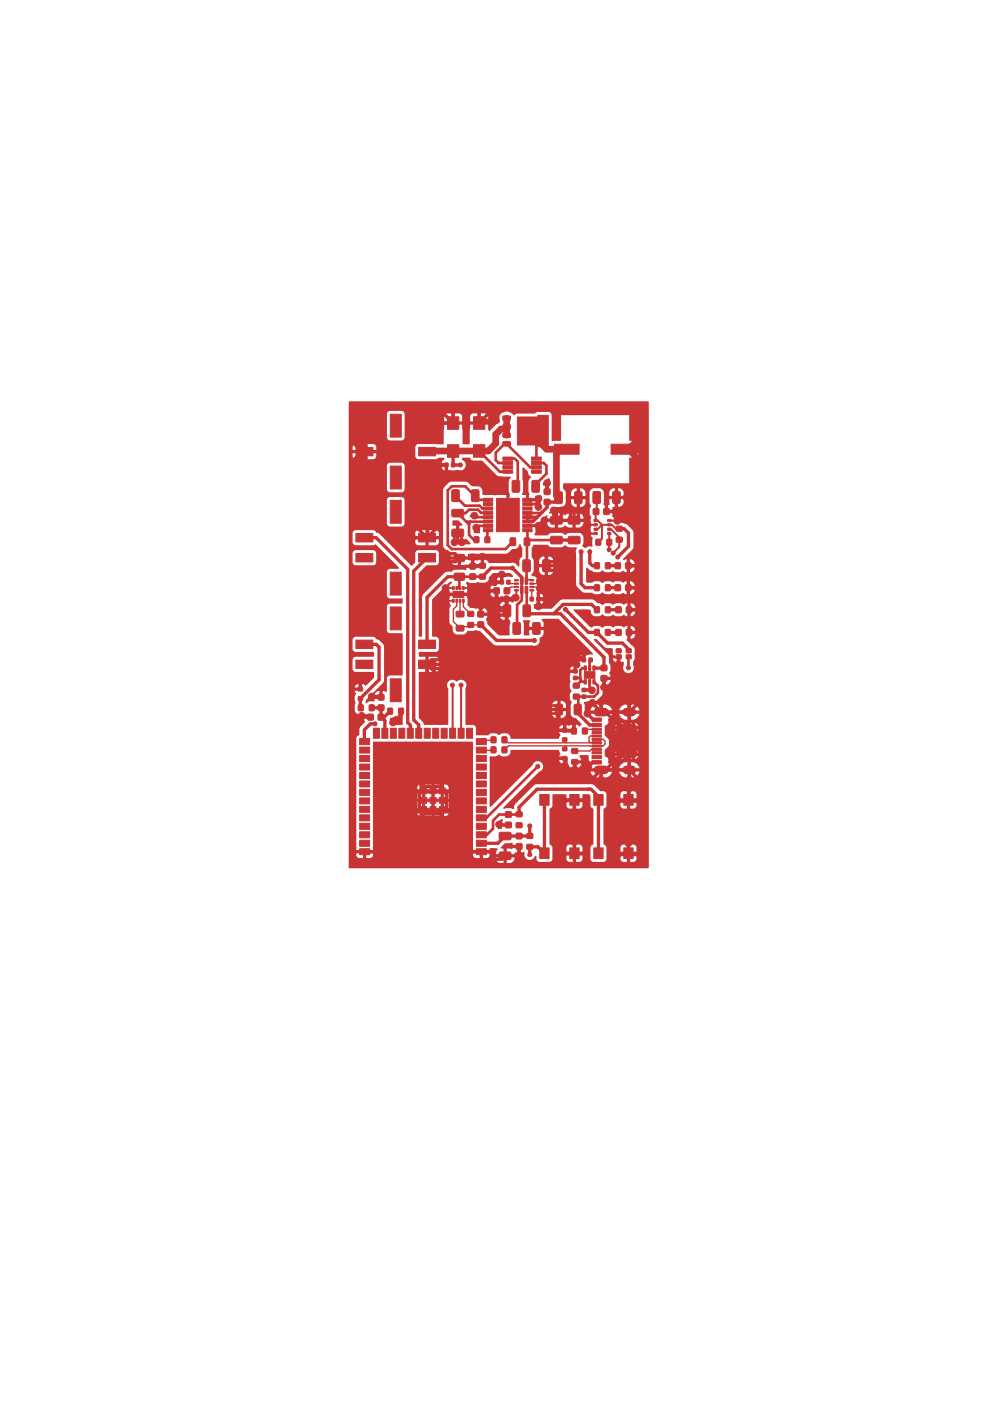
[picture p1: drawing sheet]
<svg xmlns="http://www.w3.org/2000/svg" width="148mm" height="210mm" viewBox="0 0 148 210" stroke-linecap="round" stroke-linejoin="round" font-family="sans-serif">
<g fill="#c83434" stroke="#c83434" stroke-width=".15">
<path d="M72.5 74.7h1.4v.5h-1.4z"/>
<path d="M72.5 75.4h1.4v.4h-1.4z"/>
<path d="M72.5 76h1.4v.5h-1.4z"/>
<path d="M72.5 76.7h1.4v.4h-1.4z"/>
<path d="M72.5 77.3h1.4v.5h-1.4z"/>
<path d="M72.5 78h1.4v.4h-1.4z"/>
<path d="M72.5 78.6h1.4v.5h-1.4z"/>
<path d="M72.5 79.3h1.4v.4h-1.4z"/>
<path d="M78.4 79.3h1.4v.4h-1.4z"/>
<path d="M78.4 78.6h1.4v.5h-1.4z"/>
<path d="M78.4 78h1.4v.4h-1.4z"/>
<path d="M78.4 77.3h1.4v.5h-1.4z"/>
<path d="M78.4 76.7h1.4v.4h-1.4z"/>
<path d="M78.4 76h1.4v.5h-1.4z"/>
<path d="M78.4 75.4h1.4v.4h-1.4z"/>
<path d="M78.4 74.7h1.4v.5h-1.4z"/>
<path d="M74.5 74.7h3.4v5h-3.4z"/>
<path d="M67.8 73.5l.8-.1 .3 .2v1.4l-.2 .2h-.7l-.3-.2z"/>
<path d="M70.8 73.5l.8-.1 .2 .2v1.4l-.1 .2h-.8l-.2-.2z"/>
<path d="M64.5 119.5h.9v.9h-.9z"/>
<path d="M71.4 127.2h1.5v.9h-1.5z"/>
<path d="M71.4 126h1.5v.9h-1.5z"/>
<path d="M71.4 124.7h1.5v.9h-1.5z"/>
<path d="M71.4 123.4h1.5v.9h-1.5z"/>
<path d="M71.4 122.1h1.5v.9h-1.5z"/>
<path d="M71.4 120.9h1.5v.9h-1.5z"/>
<path d="M71.4 119.6h1.5v.9h-1.5z"/>
<path d="M71.4 118.3h1.5v.9h-1.5z"/>
<path d="M71.4 117.1h1.5v.9h-1.5z"/>
<path d="M71.4 115.8h1.5v.9h-1.5z"/>
<path d="M71.4 114.5h1.5v.9h-1.5z"/>
<path d="M71.4 113.3h1.5v.9h-1.5z"/>
<path d="M71.4 112h1.5v.9h-1.5z"/>
<path d="M71.4 110.7h1.5v.9h-1.5z"/>
<path d="M70 109.2h.9v1.5h-.9z"/>
<path d="M68.7 109.2h.9v1.5h-.9z"/>
<path d="M67.4 109.2h.9v1.5h-.9z"/>
<path d="M66.2 109.2h.9v1.5h-.9z"/>
<path d="M64.9 109.2h.9v1.5h-.9z"/>
<path d="M63.6 109.2h.9v1.5h-.9z"/>
<path d="M62.3 109.2h.9v1.5h-.9z"/>
<path d="M61.1 109.2h.9v1.5h-.9z"/>
<path d="M59.8 109.2h.9v1.5h-.9z"/>
<path d="M58.5 109.2h.9v1.5h-.9z"/>
<path d="M65.9 119.5h.9v.9h-.9z"/>
<path d="M63.1 119.5h.9v.9h-.9z"/>
<path d="M65.9 118.1h.9v.9h-.9z"/>
<path d="M64.5 118.1h.9v.9h-.9z"/>
<path d="M63.1 118.1h.9v.9h-.9z"/>
<path d="M65.9 120.9h.9v.9h-.9z"/>
<path d="M64.5 120.9h.9v.9h-.9z"/>
<path d="M63.1 120.9h.9v.9h-.9z"/>
<path d="M57.3 109.2h.9v1.5h-.9z"/>
<path d="M56 109.2h.9v1.5h-.9z"/>
<path d="M53.9 110.7h1.5v.9h-1.5z"/>
<path d="M53.9 112h1.5v.9h-1.5z"/>
<path d="M53.9 113.3h1.5v.9h-1.5z"/>
<path d="M53.9 114.5h1.5v.9h-1.5z"/>
<path d="M53.9 115.8h1.5v.9h-1.5z"/>
<path d="M53.9 117.1h1.5v.9h-1.5z"/>
<path d="M53.9 118.3h1.5v.9h-1.5z"/>
<path d="M53.9 119.6h1.5v.9h-1.5z"/>
<path d="M53.9 120.9h1.5v.9h-1.5z"/>
<path d="M53.9 122.1h1.5v.9h-1.5z"/>
<path d="M53.9 123.4h1.5v.9h-1.5z"/>
<path d="M53.9 124.7h1.5v.9h-1.5z"/>
<path d="M53.9 126h1.5v.9h-1.5z"/>
<path d="M53.9 127.2h1.5v.9h-1.5z"/>
<path d="M84.4 112h.6v.5h-.6z"/>
<path d="M84.4 113.4h.6v.5h-.6z"/>
<path d="M86.2 105.6h.7l.3 .1v1.2l-.2 .2-.7 .1-.2-.2z"/>
<path d="M83.4 105.6h.7l.3 .1v1.2l-.2 .2-.7 .1-.2-.2z"/>
<path d="M84.4 110.6h.6v.5h-.6z"/>
<path d="M84.4 109.2h.6v.5h-.6z"/>
<path d="M87.4 109.2h.6v.8h-.6z"/>
<path d="M85.7 109.2h.7v.8h-.7z"/>
<path d="M92.6 108.7l.4-.1h2l.4 .2 .1 4.3-.3 .4-2.2 .1-.5-.3v-4.2z"/>
<path d="M88.8 114h1.4v.5h-1.4z"/>
<path d="M88.8 113.2h1.4v.5h-1.4z"/>
<path d="M88.8 112.7h1.4v.3h-1.4z"/>
<path d="M88.8 111.7h1.4v.3h-1.4z"/>
<path d="M88.8 110.2h1.4v.3h-1.4z"/>
<path d="M88.8 109.2h1.4v.3h-1.4z"/>
<path d="M88.8 107.6h1.4v.5h-1.4z"/>
<path d="M88.8 108.4h1.4v.5h-1.4z"/>
<path d="M88.8 109.7h1.4v.3h-1.4z"/>
<path d="M88.8 110.7h1.4v.3h-1.4z"/>
<path d="M88.8 111.2h1.4v.3h-1.4z"/>
<path d="M88.8 112.2h1.4v.3h-1.4z"/>
<path d="M85.8 112.2h.8v.7h-.8z"/>
<path d="M85.8 113.9h.8v.7h-.8z"/>
<path d="M75.3 112h.7v.8h-.7z"/>
<path d="M73.7 112h.6v.8h-.6z"/>
<path d="M75.3 110.5h.7v.8h-.7z"/>
<path d="M73.7 110.5h.6v.8h-.6z"/>
<path d="M75.4 62.4h1l.1 .1v.4l-.1 .1h-.9l-.1-.1z"/>
<path d="M75.4 63.7l1-.1 .1 .2v.4l-.1 .1h-.9l-.1-.2z"/>
<path d="M75.4 64.9h1l.1 .2v.4l-.1 .1h-.9l-.1-.2z"/>
<path d="M75.4 66.2h1l.1 .1v.5l-.1 .1h-.9l-.1-.2z"/>
<path d="M77.6 62.5h3.1v-.2h1.5v4.7h-1.5v-.3h-3.1z"/>
<path d="M79.7 68.5h1.4l.1 .5h-1.5z"/>
<path d="M79.7 69.2h1.4l.1 .4h-1.5z"/>
<path d="M79.7 69.8h1.4l.1 .5h-1.5z"/>
<path d="M79.7 70.5h1.4l.1 .4h-1.5z"/>
<path d="M75.4 70.5h1.4l.1 .4h-1.5z"/>
<path d="M75.4 69.8h1.4l.1 .5h-1.5z"/>
<path d="M75.4 69.2h1.4l.1 .4h-1.5z"/>
<path d="M75.4 68.5h1.4l.1 .5h-1.5z"/>
<path d="M91.6 66.6h3.7v1.5h-3.7z"/>
<path d="M83.1 66.6h3.7v1.5h-3.7z"/>
<path d="M68.2 83.2l1.3-.1 .2 .3v.6l-.3 .2h-1.2l-.1-.2z"/>
<path d="M68.2 86l1.3-.1 .2 .3v.6l-.3 .2h-1.2l-.1-.2z"/>
<path d="M77.2 88.4h.5v.2h-.5z"/>
<path d="M77.2 87.9h.5v.2h-.5z"/>
<path d="M77.2 87.4h.5v.2h-.5z"/>
<path d="M77.2 86.9h.5v.2h-.5z"/>
<path d="M78.1 86.6h.3v1l-.4-.1z"/>
<path d="M78.8 86.6h.3v1l-.4-.1z"/>
<path d="M79.5 86.9h.5v.2h-.5z"/>
<path d="M79.5 87.4h.5v.2h-.5z"/>
<path d="M79.5 87.9h.5v.2h-.5z"/>
<path d="M79.5 88.4h.5v.2h-.5z"/>
<path d="M78.8 87.9h.3v1h-.4z"/>
<path d="M78.1 87.9h.3v1h-.4z"/>
<path d="M87.6 100.7h1.6v1h-1.6z"/>
<path d="M88.9 101.9h.3v.6h-.3z"/>
<path d="M88.3 101.9h.3v.6h-.3z"/>
<path d="M87.6 101.9h.3v.6h-.3z"/>
<path d="M87.6 99.8h.3v.7h-.3z"/>
<path d="M88.3 99.8h.3v.7h-.3z"/>
<path d="M88.9 99.8h.3v.7h-.3z"/>
<path d="M58.5 69.9h1.7v3.4h-1.7z"/>
<path d="M58.5 62.1h1.7v3.4h-1.7z"/>
<path d="M53.4 67.1h2.5v1.2h-2.5z"/>
<path d="M62.8 67.1h2.5v1.2h-2.5z"/>
<path d="M58.5 101.8h1.7v3.4h-1.7z"/>
<path d="M58.5 91h1.7v3.4h-1.7z"/>
<path d="M53.4 99h2.5v1.2h-2.5z"/>
<path d="M53.4 96h2.5v1.2h-2.5z"/>
<path d="M62.8 99h2.5v1.2h-2.5z"/>
<path d="M62.8 96h2.5v1.2h-2.5z"/>
<path d="M58.5 85.8h1.7v3.4h-1.7z"/>
<path d="M58.5 75h1.7v3.4h-1.7z"/>
<path d="M53.4 83h2.5v1.2h-2.5z"/>
<path d="M53.4 80h2.5v1.2h-2.5z"/>
<path d="M62.8 83h2.5v1.2h-2.5z"/>
<path d="M62.8 80h2.5v1.2h-2.5z"/>
<path d="M67.1 62.5h1.7v1.9h-1.7z"/>
<path d="M67.1 66.7h1.7v1.8h-1.7z"/>
<path d="M71 66.7h1.7v1.8h-1.7z"/>
<path d="M71 62.5h1.7v1.8h-1.7z"/>
<path d="M89 127.1h1.4v1.6h-1.4z"/>
<path d="M93.5 127.1h1.4v1.6h-1.4z"/>
<path d="M93.5 119.1h1.4v1.6h-1.4z"/>
<path d="M89 119.1h1.4v1.6h-1.4z"/>
<path d="M69.4 87.9h.2v.5h-.2z"/>
<path d="M68.9 87.9h.2v.5h-.2z"/>
<path d="M68.4 87.9h.2v.5h-.2z"/>
<path d="M67.9 87.9h.2v.5h-.2z"/>
<path d="M67.9 89.8h.2v.5h-.2z"/>
<path d="M68.4 89.8h.2v.5h-.2z"/>
<path d="M68.9 89.8h.2v.5h-.2z"/>
<path d="M69.4 89.8h.2v.5h-.2z"/>
<path d="M67.9 88.7h1.6v.9h-1.6z"/>
<path d="M91.1 77.9h.5v.3h-.4z"/>
<path d="M91.1 78.5h.5v.3h-.4z"/>
<path d="M91.1 79.2h.5v.3h-.4z"/>
<path d="M91.1 79.8h.5v.3h-.4z"/>
<path d="M89.1 79.8h.4l.1 .3h-.5z"/>
<path d="M89.1 79.2h.4l.1 .3h-.5z"/>
<path d="M89.1 78.5h.4l.1 .3h-.5z"/>
<path d="M89.1 77.9h.4l.1 .3h-.5z"/>
<path d="M89.2 91h.7v.8h-.7z"/>
<path d="M90.8 91h.7v.8h-.7z"/>
<path d="M89.2 94.4h.7v.8h-.7z"/>
<path d="M90.8 94.4h.7v.8h-.7z"/>
<path d="M89.4 80.9h.7v.8h-.7z"/>
<path d="M91 80.9h.7v.8h-.7z"/>
<path d="M92.4 78.9h.9v.7h-.9z"/>
<path d="M92.4 80.6h.9v.6h-.9z"/>
<path d="M89.2 84.4h.7v.8h-.7z"/>
<path d="M90.8 84.4h.7v.8h-.7z"/>
<path d="M58.2 106.2h.6v.8h-.6z"/>
<path d="M59.8 106.2h.7v.8h-.7z"/>
<path d="M53.8 105.7h.6v.8h-.6z"/>
<path d="M55.4 105.7h.7v.8h-.7z"/>
<path d="M79 125h.9v.6h-.9z"/>
<path d="M79 126.6h.9v.7h-.9z"/>
<path d="M77.4 123.4h.9v.6h-.9z"/>
<path d="M77.4 121.7h.9v.7h-.9z"/>
<path d="M76 87h.5v.5h-.5z"/>
<path d="M75 87h.5v.5h-.5z"/>
<path d="M88.3 98.7h.5v.5h-.5z"/>
<path d="M87.3 98.7h.5v.5h-.5z"/>
<path d="M86 104.1h.8v.7h-.8z"/>
<path d="M86 102.4h.8v.7h-.8z"/>
<path d="M72.7 80.5h.7v.8h-.7z"/>
<path d="M71.1 80.5h.7v.8h-.7z"/>
<path d="M70.2 93.3h.8v.7h-.8z"/>
<path d="M70.2 91.7h.8v.7h-.8z"/>
<path d="M71.9 86.1h.9v.7h-.9z"/>
<path d="M71.9 84.5h.9v.6h-.9z"/>
<path d="M89.2 87.7h.7v.8h-.7z"/>
<path d="M90.8 87.7h.7v.8h-.7z"/>
<path d="M76.5 80.7l.6-.1 .2 .1v.9l-.1 .2h-.5l-.2-.1z"/>
<path d="M78.6 80.7l.6-.1 .2 .1 .1 .9-.2 .2h-.5l-.2-.1z"/>
<path d="M68.5 91.7l1-.1 .1 .2v.6l-.2 .1h-.9l-.1-.2z"/>
<path d="M68.5 93.8l1-.1 .1 .3v.5l-.2 .1h-.9l-.1-.2z"/>
<path d="M92.4 97.3h.7v.5h-.7z"/>
<path d="M93.9 97.3h.7v.5h-.7z"/>
<path d="M92.4 98.2h.7v.5h-.7z"/>
<path d="M93.9 98.2h.7v.5h-.7z"/>
<path d="M93.9 91h.8v.8h-.8z"/>
<path d="M92.4 91h.7v.8h-.7z"/>
<path d="M93.9 94.4h.8v.8h-.8z"/>
<path d="M92.4 94.4h.7v.8h-.7z"/>
<path d="M93.8 87.7h.8v.8h-.8z"/>
<path d="M92.3 87.7h.7v.8h-.7z"/>
<path d="M93.8 84.4h.8v.8h-.8z"/>
<path d="M92.3 84.4h.7v.8h-.7z"/>
<path d="M53.7 103h.6v.6h-.6z"/>
<path d="M53.7 104.4h.6v.6h-.6z"/>
<path d="M78.5 90.7h.8l.2 .1 .1 1.4-.2 .2-.7 .1-.3-.2z"/>
<path d="M75.5 90.7h.9l.2 .1v1.4l-.1 .2-.8 .1-.2-.2z"/>
<path d="M78.5 84l.8-.1 .2 .2v1.4l-.1 .2h-.8l-.2-.2z"/>
<path d="M81.4 84l.8-.1 .3 .2v1.4l-.2 .2h-.7l-.2-.2z"/>
<path d="M89 73.7h.8l.2 .1 .1 1.4-.2 .3h-.7l-.3-.2z"/>
<path d="M91.9 73.7h.9l.2 .1v1.4l-.1 .3h-.8l-.2-.2z"/>
<path d="M89 76.3h.8v.8h-.8z"/>
<path d="M90.6 76.3h.7v.8h-.7z"/>
<path d="M56.7 105.7h.8v.8h-.8z"/>
<path d="M56.7 104.1h.8v.8h-.8z"/>
<path d="M56.7 107.1h.8v.8h-.8z"/>
<path d="M55.2 107.1h.7v.8h-.7z"/>
<path d="M75.8 121.7h.8v.8h-.8z"/>
<path d="M75.8 123.3h.8v.7h-.8z"/>
<path d="M77.4 124.9h.8v.8h-.8z"/>
<path d="M77.4 126.5h.8v.8h-.8z"/>
<path d="M74.9 124.8h1.6l.1 .2v.7l-.2 .2h-1.4l-.2-.3z"/>
<path d="M74.9 127.8l1.6-.1 .1 .3v.7l-.2 .2-1.4-.1-.2-.2z"/>
<path d="M77 93.4l.8-.1 .2 .2 .1 1.4-.2 .2h-.7l-.3-.2z"/>
<path d="M79.9 93.4l.9-.1 .2 .2v1.4l-.1 .2h-.8l-.2-.2z"/>
<path d="M75.6 88.2h.8v.8h-.8z"/>
<path d="M74.1 88.2h.7v.8h-.7z"/>
<path d="M79.5 89.5h.5v.6h-.5z"/>
<path d="M80.5 89.5h.5v.6h-.5z"/>
<path d="M86 101.4h.5v.5h-.5z"/>
<path d="M86 100.4h.5v.5h-.5z"/>
<path d="M90.2 99.7h.8v.8h-.8z"/>
<path d="M90.2 101.3h.8v.8h-.8z"/>
<path d="M87.3 104.2h.5v.5h-.5z"/>
<path d="M87.3 103.2h.5v.5h-.5z"/>
<path d="M85.3 80.5l1.5-.1 .2 .2v.8l-.3 .1h-1.4l-.1-.2z"/>
<path d="M85.3 77.5l1.5-.1 .2 .3v.7l-.3 .2h-1.4l-.1-.3z"/>
<path d="M82.6 80.5l1.6-.1 .1 .2v.8l-.2 .1h-1.4l-.2-.2z"/>
<path d="M82.6 77.5l1.6-.1 .1 .3v.7l-.2 .2h-1.4l-.2-.3z"/>
<path d="M67.8 76.4h1.6l.1 .2v.7l-.2 .2h-1.4l-.2-.3z"/>
<path d="M67.8 79.4l1.6-.1 .1 .3v.7l-.2 .2-1.4-.1-.2-.2z"/>
<path d="M81.6 74.9h.8v.7h-.8z"/>
<path d="M81.6 73.3h.8v.8h-.8z"/>
<path d="M83.3 73.8l.8-.1 .2 .2v1.4l-.1 .2h-.8l-.2-.2z"/>
<path d="M86.2 73.8l.8-.1 .3 .2v1.4l-.2 .2h-.7l-.2-.2z"/>
<path d="M79.8 72.1l.8-.1 .3 .2v1.4l-.2 .2h-.7l-.2-.2z"/>
<path d="M76.9 72.1l.8-.1 .2 .2v1.4l-.1 .2h-.8l-.2-.2z"/>
<path d="M71.7 93.2h.8v.8h-.8z"/>
<path d="M71.7 91.7h.8v.8h-.8z"/>
<path d="M67.7 69.4h.5v.6h-.5z"/>
<path d="M66.7 69.4h.5v.6h-.5z"/>
<path d="M70.5 86.1h.8v.7h-.8z"/>
<path d="M70.5 84.5h.8v.8h-.8z"/>
<path d="M80.9 127.1h1.4v1.6h-1.4z"/>
<path d="M85.4 127.1h1.4v1.6h-1.4z"/>
<path d="M85.4 119.1h1.4v1.6h-1.4z"/>
<path d="M80.9 119.1h1.4v1.6h-1.4z"/>
<circle cx="77.2" cy="77.8" r=".25"/>
<circle cx="77.2" cy="76.6" r=".25"/>
<circle cx="75" cy="77.8" r=".25"/>
<circle cx="75" cy="76.6" r=".25"/>
<circle cx="76.1" cy="77.8" r=".25"/>
<circle cx="76.1" cy="76.6" r=".25"/>
<circle cx="77.2" cy="79" r=".25"/>
<circle cx="76.1" cy="79" r=".25"/>
<circle cx="75" cy="79" r=".25"/>
<circle cx="77.2" cy="75.4" r=".25"/>
<circle cx="75" cy="75.4" r=".25"/>
<circle cx="76.1" cy="75.4" r=".25"/>
<circle cx="64.9" cy="120.7" r=".2"/>
<circle cx="66.3" cy="120.7" r=".2"/>
<circle cx="63.5" cy="120.7" r=".2"/>
<circle cx="66.3" cy="119.3" r=".2"/>
<circle cx="64.9" cy="119.3" r=".2"/>
<circle cx="63.5" cy="119.3" r=".2"/>
<circle cx="65.6" cy="121.4" r=".2"/>
<circle cx="64.2" cy="121.4" r=".2"/>
<circle cx="65.6" cy="120" r=".2"/>
<circle cx="64.2" cy="120" r=".2"/>
<circle cx="65.6" cy="118.6" r=".2"/>
<circle cx="64.2" cy="118.6" r=".2"/>
<circle cx="95" cy="109.1" r=".25"/>
<circle cx="93" cy="109.1" r=".25"/>
<circle cx="95" cy="113.1" r=".25"/>
<circle cx="93" cy="113.1" r=".25"/>
<circle cx="78.2" cy="87.3" r=".15"/>
<circle cx="78.9" cy="87.3" r=".15"/>
<circle cx="78.9" cy="88.1" r=".15"/>
<circle cx="78.2" cy="88.1" r=".15"/>
<circle cx="69.2" cy="89.1" r=".3"/>
<circle cx="68.2" cy="89.1" r=".3"/>
<circle cx="65.3" cy="62.2" r=".5"/>
<circle cx="74.3" cy="61.8" r=".5"/>
<circle cx="94.2" cy="100.1" r=".3"/>
<circle cx="80.6" cy="114.9" r=".3"/>
<circle cx="60.1" cy="112.5" r=".5"/>
<circle cx="66.1" cy="112.5" r=".5"/>
<circle cx="63.1" cy="112.5" r=".5"/>
<circle cx="57.1" cy="112.5" r=".5"/>
<circle cx="69.1" cy="112.5" r=".5"/>
<circle cx="60.1" cy="115.7" r=".5"/>
<circle cx="66.1" cy="115.7" r=".5"/>
<circle cx="63.1" cy="115.7" r=".5"/>
<circle cx="57.1" cy="115.7" r=".5"/>
<circle cx="69.1" cy="115.7" r=".5"/>
<circle cx="60.1" cy="118.7" r=".5"/>
<circle cx="69.1" cy="118.7" r=".5"/>
<circle cx="60.1" cy="121.7" r=".5"/>
<circle cx="69.1" cy="121.7" r=".5"/>
<circle cx="60.1" cy="124.7" r=".5"/>
<circle cx="66.1" cy="124.7" r=".5"/>
<circle cx="63.1" cy="124.7" r=".5"/>
<circle cx="69.1" cy="124.7" r=".5"/>
<circle cx="66.1" cy="127.7" r=".5"/>
<circle cx="60.1" cy="127.7" r=".5"/>
<circle cx="63.1" cy="127.7" r=".5"/>
<circle cx="69.1" cy="127.7" r=".5"/>
<circle cx="57.1" cy="127.7" r=".5"/>
<circle cx="80.1" cy="96" r=".3"/>
<circle cx="84.8" cy="91.4" r=".3"/>
<circle cx="92.6" cy="83.5" r=".3"/>
<circle cx="69.1" cy="102.7" r=".3"/>
<circle cx="92" cy="82.9" r=".3"/>
<circle cx="67.8" cy="102.7" r=".3"/>
<circle cx="91.3" cy="82.4" r=".3"/>
<circle cx="87.1" cy="82.7" r=".3"/>
<circle cx="76.9" cy="85.1" r=".3"/>
<circle cx="92.7" cy="99.6" r=".5"/>
<circle cx="95.8" cy="94.8" r=".5"/>
<circle cx="95.8" cy="91.4" r=".5"/>
<circle cx="95.7" cy="88.1" r=".5"/>
<circle cx="95.7" cy="84.8" r=".5"/>
<circle cx="88.4" cy="82.7" r=".3"/>
<circle cx="69" cy="69.7" r=".3"/>
<circle cx="58.9" cy="108.3" r=".5"/>
<circle cx="54.2" cy="107.3" r=".5"/>
<circle cx="55.7" cy="104.4" r=".5"/>
<circle cx="54" cy="102.1" r=".5"/>
<circle cx="66.8" cy="89.3" r=".5"/>
<circle cx="70.6" cy="89.4" r=".5"/>
<circle cx="61.8" cy="80.6" r=".5"/>
<circle cx="62.6" cy="78.9" r=".5"/>
<circle cx="65.5" cy="78.8" r=".5"/>
<circle cx="64.1" cy="78.8" r=".5"/>
<circle cx="66.6" cy="98.9" r=".5"/>
<circle cx="66.6" cy="100.2" r=".5"/>
<circle cx="65.9" cy="101.5" r=".5"/>
<circle cx="64.6" cy="101.5" r=".5"/>
<circle cx="66.9" cy="84.2" r=".5"/>
<circle cx="66.9" cy="83" r=".5"/>
<circle cx="79.4" cy="123.8" r=".3"/>
<circle cx="74.8" cy="123.6" r=".5"/>
<circle cx="79.4" cy="128.1" r=".3"/>
<circle cx="94.3" cy="118.2" r=".5"/>
<circle cx="92.5" cy="120.1" r=".5"/>
<circle cx="96" cy="120" r=".5"/>
<circle cx="94.2" cy="126.4" r=".5"/>
<circle cx="96" cy="128.1" r=".5"/>
<circle cx="92.6" cy="128.1" r=".5"/>
<circle cx="86.1" cy="121.8" r=".5"/>
<circle cx="87.9" cy="120" r=".5"/>
<circle cx="84.5" cy="120" r=".5"/>
<circle cx="84.4" cy="128" r=".5"/>
<circle cx="86.1" cy="126.2" r=".5"/>
<circle cx="87.9" cy="128" r=".5"/>
<circle cx="94" cy="74.6" r=".5"/>
<circle cx="92.3" cy="76.7" r=".5"/>
<circle cx="65.8" cy="69.7" r=".5"/>
<circle cx="88.1" cy="80" r=".5"/>
<circle cx="88.1" cy="78.7" r=".5"/>
<circle cx="92.6" cy="78.1" r=".5"/>
<circle cx="77.8" cy="128.2" r=".5"/>
<circle cx="73.8" cy="128.8" r=".5"/>
<circle cx="73.8" cy="127.7" r=".5"/>
<circle cx="72.1" cy="90.9" r=".5"/>
<circle cx="66.8" cy="90.5" r=".5"/>
<circle cx="72.3" cy="83.4" r=".5"/>
<circle cx="70.9" cy="83.5" r=".5"/>
<circle cx="66.8" cy="88.2" r=".5"/>
<circle cx="70.6" cy="88.2" r=".5"/>
<circle cx="75.9" cy="93.4" r=".5"/>
<circle cx="74.5" cy="92.2" r=".5"/>
<circle cx="74.5" cy="91.1" r=".5"/>
<circle cx="75.9" cy="89.8" r=".5"/>
<circle cx="75.2" cy="86.1" r=".5"/>
<circle cx="74.1" cy="87.3" r=".5"/>
<circle cx="73.1" cy="88.6" r=".5"/>
<circle cx="74.4" cy="89.9" r=".5"/>
<circle cx="77.3" cy="89.6" r=".5"/>
<circle cx="81.9" cy="83" r=".5"/>
<circle cx="83.4" cy="84.2" r=".5"/>
<circle cx="83.4" cy="85.5" r=".5"/>
<circle cx="80.7" cy="90.9" r=".5"/>
<circle cx="81.8" cy="89.8" r=".5"/>
<circle cx="80.9" cy="88.2" r=".5"/>
<circle cx="80.9" cy="87.1" r=".5"/>
<circle cx="90.6" cy="103" r=".5"/>
<circle cx="95.5" cy="105.3" r=".5"/>
<circle cx="88.8" cy="105.4" r=".5"/>
<circle cx="82.2" cy="105.8" r=".5"/>
<circle cx="82.2" cy="107" r=".5"/>
<circle cx="83.5" cy="108.3" r=".5"/>
<circle cx="86.6" cy="98.5" r=".5"/>
<circle cx="86.5" cy="99.6" r=".5"/>
<circle cx="87.6" cy="97.8" r=".5"/>
<circle cx="88.8" cy="103.5" r=".5"/>
<circle cx="82" cy="72.4" r=".5"/>
<circle cx="86.7" cy="76.5" r=".5"/>
<circle cx="85.5" cy="76.5" r=".5"/>
<circle cx="84.2" cy="76.5" r=".5"/>
<circle cx="81.6" cy="78" r=".5"/>
<circle cx="83" cy="76.5" r=".5"/>
<circle cx="80.7" cy="78.8" r=".5"/>
<circle cx="80.7" cy="74.8" r=".5"/>
<circle cx="80.7" cy="76" r=".5"/>
<circle cx="53.4" cy="69.5" r=".5"/>
<circle cx="54.6" cy="69.5" r=".5"/>
<circle cx="53.4" cy="65.8" r=".5"/>
<circle cx="54.6" cy="65.8" r=".5"/>
<circle cx="65.3" cy="63.4" r=".5"/>
<circle cx="67.9" cy="61.4" r=".5"/>
<circle cx="71.8" cy="61.4" r=".5"/>
<circle cx="74.3" cy="63" r=".5"/>
<circle cx="96.3" cy="67.9" r=".5"/>
<circle cx="96.3" cy="66.6" r=".5"/>
<circle cx="95.3" cy="69" r=".5"/>
<circle cx="95.3" cy="65.6" r=".5"/>
<circle cx="68.1" cy="81.3" r=".5"/>
<circle cx="69.2" cy="81.3" r=".5"/>
<circle cx="84.7" cy="108.2" r=".5"/>
<circle cx="83.4" cy="113.7" r=".5"/>
<circle cx="90.1" cy="116.9" r=".5"/>
<circle cx="88.1" cy="107" r=".5"/>
<circle cx="83.4" cy="109.5" r=".5"/>
<circle cx="86" cy="108.2" r=".5"/>
<circle cx="90.1" cy="105.2" r=".5"/>
<circle cx="86.2" cy="115.3" r=".5"/>
<circle cx="94.3" cy="105.2" r=".5"/>
<circle cx="88.2" cy="114.9" r=".5"/>
<circle cx="94.4" cy="116.9" r=".5"/>
<circle cx="84.7" cy="114.8" r=".5"/>
<circle cx="71.1" cy="77.3" r=".5"/>
<circle cx="71.4" cy="79.1" r=".5"/>
<circle cx="95.5" cy="116.9" r=".5"/>
<circle cx="88.9" cy="116.9" r=".5"/>
<circle cx="56.2" cy="108.5" r=".3"/>
<circle cx="57.1" cy="121.7" r=".5"/>
<circle cx="57.1" cy="118.7" r=".5"/>
<circle cx="57.1" cy="124.7" r=".5"/>
</g>
<path d="M89.7 106.7h1M89.7 115.4h1M94 106.7h.8M94 115.4h.8" fill="none" stroke="#c83434" stroke-width="1.3"/>
<g fill="none" stroke="#c83434" stroke-width=".5">
<path d="M62.6 78.9v.3l1.4 1.4M64.1 78.8v1.7M65.3 62.2h1.4l1.3 1.2h-2.7M65.5 78.8v.3l-1.5 1.5M65.8 69.7h1.1M67.9 61.4v2M68 67.6l-.1 2.1h1.1M71.8 61.4l.1 2 1.6-1.6h.8M72.3 63h2M79.1 77.5h1.5M81.6 78h1.8M82 72.4v1.3"/>
<path d="M83 76.5v1.1l.4 .4M83.8 74.6l-.7 .7h-1.1v.7l-2.1 2.1h-.8M84.2 76.5v.7l-.8 .8M85.5 76.5v1l.6 .5 .6-.6v-.9M92.9 79.3h.7l.6 .6v2l-1.6 1.6M54.6 80.6h1.8l4.7 4.7v23l.4 .4v1.2M54.6 96.6h1.8l.4 .4v4.9l-2.8 2.8 .1 1.3M61.8 80.6h2.2M64 83.6l-2 2v22.3l.8 .8v1.2M64 99.6l1.9 1.9M64 99.6v1.3l.6 .6M66.6 98.9h-1.9l-.7 .7"/>
<path d="M66.9 83h1.3l.7 .7-.6 .5h-1.4M68.2 89.1h-1.2l-.2 .2M68.9 86.5h-1.8l-3.1 3.1v7M69.2 89.1h1.1l.3 .3M72.1 93.6l2.4 2.4h5.6M72.4 86.4l1.2-1.3h3.3l1.3 1.4v.6M73.1 88.6h1.4v1.3M74.5 89.9h-.1M74.5 91.1h1.1l.4 .5-.6 .6h-.9M75.9 89.8v1.7M75.9 91.7v1.7M79 91.6l.4 .4h4.6l6.6 6.5v1.6l-1.5 .1"/>
<path d="M81.8 89.8h-1.1v1.1M81.9 83v1.8M83.4 84.2h-.9l-.6 .6 .7 .7h.8M83.4 81h2.7M84.8 91.4l3.4 3.4h1.3l1.6 1.6h2.2l1 .9v.3M87.1 82.7v4.8l.6 .6h1.8M88.4 82.7v1.7l.4 .4h.7M89.5 91.4l-.8-.8h-4.3l-1.4 1.4M91.2 94.8h1.5M91.2 91.4h1.5M91.2 88.1h1.4M91.2 84.8h1.4"/>
<path d="M92.8 98.5l-.1 1.1M94.2 88.1h1.5M94.2 84.8h1.5M94.3 94.8h1.5M94.3 91.4h1.5M54 102.1v1.2M54.2 107.3h1.3l.1 .1M55.7 106.1h1.4M55.7 104.4h1.4M56.2 108.5h-.7l-.9 .9 .1 1.4M57.1 106v1.4l.6 .6v1.9M57.1 104.4h.1"/>
<path d="M57.1 115.7h12M57.1 118.7h12M57.1 106.1h.1M58.5 106.6l-.9 .9h-.5M60.1 112.5v15.2M60.2 106.6l-.1 .5-1.2 1.2M63.1 112.5v5.7l.4 .4M63.3 120l-.4 .4v.5l.4 .5h.2M63.3 120h.2M63.5 118.6h-.2l-.4 .4v.5l.4 .5M64.7 100.2h1.9M64.9 118.3l.5-.4h.5l.4 .4v.3"/>
<path d="M64.9 118.3l-.4-.4h-.5l-.5 .4v.3M64.9 118.3v.3M65.9 101.5h.1M66.1 112.5v5.6M66.3 120h.3M66.6 120l.4 .4v.5l-.4 .5h-.3M66.6 118.6l.4 .4v.5l-.4 .5M81.6 119.9v8l-.9-1h-1.3v1.2M88.8 105.4l1.4 1.3h4.2M90.1 105.2v1.5M90.1 115.4v1.5M90.6 101.7v1.3"/>
<path d="M90.8 106.7l3.2 3.2v2.3l-3.2 3.2M94.3 105.2v1.5M94.3 118.2v1.8l-.1 .1M94.4 115.4h-4.2l-1.3 1.2v.3M94.4 115.4l1.1 1.2v.3M94.4 106.7v4l-.4 .4M94.4 115.4v1.5M95.5 105.3v.3l-1.1 1.1M54.7 127.7h19.1M56.4 127.7h.1M57.1 127.7v-15.2h12v15.2M57.1 121.7h12"/>
<path d="M57.1 124.7h12M63.5 121.4l-.4 .3v6M63.5 121.4v.2l.5 .4h.5l.4-.4M64.9 121.4v.3l.3 .3h.7l.4-.4v-.2M66.1 121.8v5.9M66.3 121.4v.2M70.8 127.7h-.1M75.7 128.3l-.5 .5h-1.4M77.8 122.1v-1.1l2.7-2.7h8.1l1.1 1.1v8.5M77.8 126.9v1.3M79.4 123.8v1.5h-3.7l-1 1.1h-2.5M84.4 128h3.5"/>
<path d="M84.5 120h3.4M86.1 120v1.8M86.1 126.2v1.8M92.6 128.1h3.4M94.2 126.4v1.7M96 120l-.1 .1h-3.4"/>
</g>
<path d="M53.4 65.8v.7l1.3 1.2-1.3 1.2v.6M54.6 65.8v3.7M79.2 64.6l2.8 2.7h2.1l-.7 .7v6.3l.4 .3h-.2M93.5 67.3h2.3l.5 .6M95.3 65.6v.6l-1 1.1 1 1.1v.6M96.3 66.6l-.7 .7" fill="none" stroke="#c83434" stroke-width="1"/>
<g fill="none" stroke="#c83434" stroke-width=".4">
<path d="M68.3 74.4l1.4 1.4h2.2l.4 .4h.9M71.1 77.3l.4 .2h1.7M71.9 67.6h.1M71.9 67.6l3 3.1h1.2M73.2 76.9h-1.1l-.4-.5h-1.4l-.5 .5h-1.2M73.2 78.8h-1.7l-.1 .3M76.1 68.8h1.1l.4 .4v3.3l-.3 .3M79.1 79.5v1.6M79.1 76.9h.1M80 78.8h-.9M80.4 69.4h1.1l.4 .4v1.2l-1.6 1.7v.1M81.4 76.7l-.2 .2h-2.1"/>
<path d="M70.7 86.5h-1.8v1.5l-.2 .2M70.7 86.2l.2 .2h1.4M70.9 83.5v1.4M72.3 83.4v1.4M75.2 86.1v1.2h-1.1M78.2 87.3v.8M78.2 88.4h.1M78.2 88.4v1.6l-.7 .7v2.8M78.9 88.7l.1 2.9M83.2 81.2l.2-.2h-4.1l-.3 .2v5.5M86.5 99.6l-.2 .2v.8M87.6 97.8v1.1l-.4-.4h-.6"/>
<path d="M88.6 98.9l-.2 .2v1.1M94.3 98.5l-.1 1.6M80.6 114.9l-7.7 7.7h-.7M82.2 105.8h1l.6 .6-.6 .6h-1M83.5 106.7v1.6M84.7 108.2v1.3M86.3 101.6h.7M86.7 104.3v1.6M87.1 102l-.7 .7M87.8 100.2h-.5l-.3 .3v1.4l.3 .3h.5M88.4 102.2v1l.4 .3-1.2-.1M89.1 102.2l.6 .6v1l-.6 .6h-2.7l-.1 .1"/>
<path d="M74.8 123.6l.1 .1h1.3M77.8 122.1h-3l-.9 .9v1.2l-.9 .9h-.8M81.6 127.2v.8l.3-.3"/>
</g>
<g fill="none" stroke="#c83434" stroke-width=".3">
<path d="M88.1 80h.1M88.1 80h1.2M89.3 78.7h-1.2M89.4 74.7l.1-.1v2l-.2 .1v1.3h.3l.7 .7M90.3 78.7v2l-.6 .6M90.3 78.7h1.5l.5 .6h.8M90.3 78.7l-.7 .6h-.3M90.9 76.7h1.4M91.4 80l-.1 2.4M91.4 78l1.2 .1M91.4 79.3h.2l1.5 1.5v.1M92.4 74.6h1.6"/>
<path d="M92.9 79.3h.1M77.4 88.5v1l-.1 .1M92.9 80.9v1.1l-.9 .9M67.8 102.7l.1 7.2M69.1 102.7v7.2M69.1 103.6h.1"/>
</g>
<g fill="none" stroke="#c83434" stroke-width=".2">
<path d="M66.8 88.2h1.2M68 90.1h-.7l-.5 .4M68.5 90.1v.7l-.5 .5v1.9l1 1 .2-.3h1.5l.1-.1M68.5 88.2h.5M69 90.1v2M69.5 90.1v.9l1.1 1M69.5 88.2h1.1M72.1 90.9v1.2M72.1 93.6l-1.5 .1M76.2 87.5h1.2M77.4 88h-.8l-.6 .6M78.9 86.9h.7l.1 .1"/>
<path d="M79.7 88h1l.2 .2M79.8 88.5l-.1 1.3M80.9 87.1l-.3 .4h-.9M75.6 110.9l.6 .5 13.3-.1M88.4 111.3v.1M89.5 111.8h-13.3l-.6 .6M89.5 112.3h-.8l-.3 .3h-2.2"/>
</g>
<circle cx="80" cy="78.8" r=".2" fill="#c83434"/>
<g fill="none" stroke="#c83434" stroke-width=".4">
<path d="M68.6 76.9l1.7 1.7M70.5 78.2l-.2 .2v1.8l.7 .7h.4M73.2 75.6v-.7h-1.4l-2-2h-2.1l-.6 .6v8.2l.6 .6h8.1l1.1-1.1M73.2 78.2h-3.3M73.3 79.6l-.1-.1-.1 .1v1.3M76.1 69.4h-1.3l-.5-.4v-1.1l1.4-1.4h.3l3.5 3.6h.9M79.1 75.6h1.2l.4 .4M79.1 79.5h-.1M79.1 76.9v1.3M79.2 64.6l1.2 1.2v3M80 78.8h.7M80.7 74.8l-.1 .1h-1.5"/>
<path d="M68.1 81.3v-.9l.5-.5 .6 .6v.8"/>
</g>
<path d="M77.9 65.2h2.5M83.6 74.6l.1 .1M83.4 109.5h1.3M83.4 113.7h1.3M84.9 113.7v1.1M86.1 108.2h-.1l.1 .1v1.3M86.2 115.3h.1M86.2 114.2v1.1M86.3 106.6l2.1 2.1h1.1M88.3 107h-.2l.9 .9h.5M89.5 114.3h-.6l-.7 .6M94 111.1l.4 .4v3.9" fill="none" stroke="#c83434" stroke-width=".5"/>
<path d="M94 110.4v1.3" fill="none" stroke="#c83434" stroke-width=".3"/>
<path d="M71.9 112.3l.1 .2h2M74 111h-2l-.1 .1M84.9 110.9v.5M84.9 111.8v.5M86.5 112.3l-.2 .2M89 112.3h1M89.5 110.8h.9l.3 .3v.4l-.3 .3h-.9M89.5 110.3h-1l-.2 .2v.6l.2 .2h1M89.5 109.3h-1.6l-.2 .3" fill="none" stroke="#c83434" stroke-width=".2"/>
<path d="M68 67.6h.1M76 64.3h-.9l-.8 .8v1.4l-1.1 1.1h-9.1v.1M76 62.7v2.5" fill="none" stroke="#c83434" stroke-width="1"/>
<g fill="#c83434">
<path d="M75.1 122.8l.3 .1-.1 .5h.8l.1 .1v.4h-.9v.3h-.1a.4 .4 0 0 1-.6 0l.1-.9z"/>
<path d="M64.8 89.8l.8-.7h2.5a.13 .13 0 0 0 .1 .1 .13 .13 0 0 0 .2-.1h.7a.13 .13 0 0 0 .2 .1 .13 .13 0 0 0 0-.2 .13 .13 0 0 0-.2 .1h-.7l-.1-.1-.2 .1h-2.5l1.8-1.9h.3l.1 .1a.77 .77 0 0 0-.4 .7h.4l.1 .1-.1 .2h-.4v.6h6.1l.3 .5 .4 .1v-.7l-4.9 .1h.7l.1-.6h-.4l-.1-.1 .1-.2h.4l-.2-.7a.4 .4 0 0 1 .6 .1h.7a.76 .76 0 0 1 .8-.1h.7l.5-.3h1.8v-.5l-.4 .2-.1 .3h-1.3l.1-.5 .7-.6h2.5l.5 .4a.19 .19 0 0 1-.2 .2 .19 .19 0 0 1-.2 0h-1.1v.6l-.3 .2v.2l-.8 .1a.74 .74 0 0 0-.9 .7h.8l.2 .3h.2v.9l.5-.2 .4 .2h.8l.6-.4h.5v.5l-.6 .7-.6-.1v2.8h.2v.1l-.1 .4v1.7h-1.6l-1.7-1.6-.1-.4a.51 .51 0 0 1 .1-.8v-.1h-1h2.9a.75 .75 0 0 0 .8 .7v-1.2h-.8v.5h-2.9v-.2l-.3-.2v-.1h1.3a.71 .71 0 0 0-.8-.7v.7h-.5v-.7l-.5 .2-.8-.2-.2-.2h4.7v.4h.8v-1.1l-.6 .1-.2 .6h-4.7l-.2-.2-.1-1.3h-2.6v.5h.4l.1 .2-.1 .1h-.4v.3l.2 .3-.2 .4v2l.5 .7v.5a.71 .71 0 0 0 .7 .7h.9l.3-.1 .3-.4h.9l.3-.2 .7 .2 2 2 .2 .1 5.6 .1a.87 .87 0 0 0 .9-.3 .87 .87 0 0 0 .2-.9l.5-.4 .1-.7h-2.1v.7h-.8v-1.7l-.2-.5h1v1h2.1v-.6l-.3-.5 .1-.1h2.5l5.1 5.2-.1 .1-.7 .1-.3-.1v.7l-.2 .1-.1 .3h-.7l.1 .4-.4 .2-.2 .8a.25 .25 0 0 1-.4 .3h-.4v.2v.3l.1 .8-.2 .3 .1 .8a.36 .36 0 0 1 .2 .3 .36 .36 0 0 1-.2 .3l-.1 .8 .4 .6-.2 .4v1.3a.81 .81 0 0 0 .8 .7l.8 .8v.2a.34 .34 0 0 1-.3 .2 .34 .34 0 0 1-.4-.2l-.2-.1v.9l-.2 .1-.1 .2-2.2-.1 .3 .5-.3 .5h-7.1l-.2-.1a.69 .69 0 0 0-.6-.7l-.7 .1a.36 .36 0 0 1-.4 .2 .36 .36 0 0 1-.3-.2l-.8-.1-.6 .3h-1.6l-.1-.1v-.9h13v-.5h.5v.5l.9 .1v-.7l-.2 .1a.45 .45 0 0 1-.7 0h-.7l-.2 .2-.2 .3h-12.4a.5 .5 0 0 0-.5-.5l-1.1-.1v-1.6h13l.1 .4 .3 .2 .9 .1a.8 .8 0 0 0 .8-1.1h-.8v1.1h-.6h.1v-1.1h-.8v.4h-13v-1.2h13v.3h2.1a.81 .81 0 0 0-.8-1v1h-.5v-1l-.5 .1-.3 .6h-13v-2.6a.85 .85 0 0 0-.2-1.2 .85 .85 0 0 0-1.2 .2 .82 .82 0 0 0-1.1-.1 .82 .82 0 0 0-.1 1.2v5.3h-3.6l-.2-.4-.6-.7 .1-6.8h2.5l.4-.3h20.2v-.6l-.3 .2-.2 .4h-19.7v-.6h-1.5v.9h-.5v-1.4h2l-.1-.6h21.6v-.6l-.4 .3-.1 .3h-21.1l-.3-.2h-1.1v.8h-.5v-.8l-1-.1v-.6l2.6-.1 .3-.1 .1-.3v-1.6l-.2-.2-.7-.1-.1-.1z"/>
<path d="M58.5 107.7l.8-.4 .6 .3v-.9h.5v1.9h-1.9z"/>
<path d="M87.6 103.2h.8l.1-.2h.4l.1 .1v.4l-.2 .2-1.1-.1h-.1z"/>
<path d="M67.9 78.1l.8-.1 .7 .7-.2 .1h-.3v2.2l.5-.1 .5-.1 .6 .6v.2h-2.4l-.2-.2v-.4h.5v-2.2l-.5-.1z"/>
<path d="M71.1 79l.8-.1 .1 .8a.17 .17 0 0 1-.1 .3 .17 .17 0 0 1-.2-.1h-.6z"/>
<path d="M70.6 77.1h.7a.23 .23 0 0 1 .2 .1 .23 .23 0 0 1 0 .3h-1l-.1-.1z"/>
<path d="M78.4 70.1h.1l.7 .6a.78 .78 0 0 0 .4 .8l-.3 .4-.1 .3v1.4l.2 .5-.1 .1v.5h1v-.4l.7-.1 .3 .3-.2 .4v1l-.3 .3h-.4l-.1-.1v-.3a.25 .25 0 0 1-.2-.2 .25 .25 0 0 1 0-.2h.2v-.2l-1.2-.1v-.2h-.2v-.7l-.6-.1 .1-.5z"/>
<path d="M81.8 72.1l.4-.4h.2v.9l-.1 .2-.1 .9-.4-.1v-.8h-.3l-.1-.1v-.2z"/>
<path d="M52.3 60.2h45v69.9l-44.9 .1-.1-.2v-1.3h22a.85 .85 0 0 0 1.2 .7h.9a.75 .75 0 0 0 .7-.9h-1.1v.9h-.5v-.9h-1.2v.2h-22v-.5h1.1l.2 .3 .3 .1h1.6l.3-.1 .1-.3h15l.2 .3 .2 .1h1.7a.55 .55 0 0 0 .4-.7h-1v.7h-.5v-.7h-1v.3h-15v-.3h-1v.7h-.5v-.7h-1v.3h-1.1v-25.1h1.5v-.6l-.4 .1-.2 .5h-.9v-20.2h.6v1.4l.1 .3 .3 .1h2.7l.3-.1 .1-.3v-1.4l-.1-.3-.3-.1h-2.7l-.3 .1-.1 .3h-.6v-3h.6v1.4l.2 .4h2.9l.4-.1 3.4 3.5-.1 .2h-1.3l-.2 .1-.2 .3 .1 3.7 .3 .3h1.9l.1 .7-.1 .1h-1.9l-.3 .2-.1 3.8 .2 .3 .2 .1 2 .1v6.1l-.1 .2h-1.9l-.2 .1-.2 .3v2h-.1l-.5-.1v.8l-.3 .1v.3h-.9a.19 .19 0 0 1 0 .2 .19 .19 0 0 1-.2 .1h-.6l-.5 .3-.1-.1 .1-.4 .7-.7 1.3 .1v-.7l-.5 .1-.2 .5h-.6l1.8-1.8 .2-.3v-5.3l-.7-.8-.5-.2-.4-.3h-2.7l-.3 .1-.1 .2v1.5l.1 .3 .3 .1h2.7l.1 .1v.5l-.1 .1-2.9 .1-.2 .4v1.6l.4 .2h2.7l.1 .8-1.2 1.3-.6-.3v.7l-.3 .1v.2l-.8 .1 .2 .4-.2 .4 .1 .8-.1 1.2a.69 .69 0 0 0 .6 .7h.7l.1 .2h.9l.1 .3-.2 .2h-.8l.1 .5-.7 .7-.1 1.2-.3 .2-.2 .2v16.8h2.5v-5.5h6.7l.2 .3 .5 .1v-.7h-.7v.3h-6.7v-3.1h6.7v.9h.4l.2 .3-.2 .2h-.4v.9h.4l.5 .3 .3 .5v.4h.9v-.4l.2-.2 .3 .2v.4h1.4a.56 .56 0 0 0 .7-.7h-.7v.7h-.5v-.4l.3-.5 .5-.3h.4v-.9h-.4l-.3-.3 .3-.2h.4v-.9h-.4l-.5-.3-.1-.2h1a.56 .56 0 0 0-.7-.7v.7h-.3l-.2-.3v-.4h-.9v.4l-.3 .2-.2-.2v-.4h-.9l-.1 .5a.75 .75 0 0 1-.6 .6l-7.2 .1v-.7h6.7v.2h.7v-.7l-.5 .1-.2 .4h-6.7l.1-6.9 1.1-.1 13.8 .1 .1 .6-.1 15.6h2.5l.1-.2h1l.2 .1-.3 .3-.1 .4h1.2v-.8h.5v.8h1.1l.1-.2h.4v-.7h-.7l-.2 .2-1.6-.2 .7-.7 1-.1 .1 .1v.2h.8l.1 .3 .3 .1v.8l.5-.1 .1 .1a.83 .83 0 0 0 .5 1.1 .83 .83 0 0 0 1-.6h.2l.1 .6 .3 .3h1.6l.3-.1 .1-.4h2.1l.2 .4 .3 .1h1.5l.3-.1 .1-.3v-.6h-.9v1h-.5v-1h-1v.5h-2.1v-1.6h2.1v.6h2.4v-.6l-.2-.4-.7-.1v1.1h-.5v-1.1l-.7 .1-.3 .4h-2.1l-.1-.4-.3-.1v-5.3l.3-.2 .1-.4h2.1l.2 .4 .3 .1h1.5l.3-.1 .1-.3v-.6h-.9v1h-.5v-1h-1v.5h-2.1l.1-1.6h1.9l.1 .1v.5h2.4l.1-.6h.9l.2 .2v1.5l.5 .5v5.2l-.5 .5 .1 1.9 .3 .3h1.6l.3-.1 .1-.4h2.1l.2 .4 .2 .1h1.6l.3-.1 .1-.4v-.5h-.9v1h-.5v-1h-1v.5h-2.1v-1.6h2.1v.6h2.4v-.7l-.2-.3-.7-.1v1.1h-.5v-1.1l-.7 .1-.3 .4h-2.1l-.1-.4-.3-.2v-5.3l.3-.1 .1-.4h2.1l.2 .4 .2 .1h1.6l.3-.1 .1-.4v-.5h-.9v1h-.5v-1h-1v.5h-2.1v-1.6h2.1v.6h2.4v-.7l-.2-.3-.7-.1v1.1h-.5v-1.1l-.7 .1-.3 .4h-2.1l-.2-.4-.7-.1-.9-.9-.4-.2h-8.2l-.4 .2-2.8 2.8-.3 .8-.5-.2-1 .1v-.2l5.4-5.3a.81 .81 0 0 0 .3-1.4 .81 .81 0 0 0-1.4 .4l-6.2 6.2h-.1l-.1-7h10.4a.65 .65 0 0 0 .6 .6v-.6h-11l.1-.6h1a.36 .36 0 0 1 .3-.2 .36 .36 0 0 1 .4 .2l.8 .1a.92 .92 0 0 0 .6-1h7.1l.4 .5-.3 .5h.8l.1 .3h.2v.8h.3l.1 .3 .3 .3h.8a.69 .69 0 0 0 .8-.6h-.8v.6h-.6h.1v-.8l.3-.1v-.2h1l-.3-.6 .2-.2h1.1l.1 .8 .4 .2 .7 .1v.2l-1.1 .1 .3 .4-.1 .2h1.1l-.2 .2 .2 .3h-1.1a1.19 1.19 0 0 0 1.4 .9v-.9h.5v.9h.4a1.15 1.15 0 0 0 1-.9h-1l.2-.2-.2-.3h3.1l-.2 .2 .2 .3h-1.1a1.16 1.16 0 0 0 1.3 .9v-.9h.5v.9h.3a1.15 1.15 0 0 0 1-.9h-1.1l.2-.2-.2-.3 1.1-.1a1.16 1.16 0 0 0-1.3-.8v.9h-.5v-.9h-.2a1.15 1.15 0 0 0-1.1 .9h-1l-.3-.5-.4-.4a.65 .65 0 0 0-.4-1h1.6l.4 .5 .6-.1 .4-.4h.6l.3 .4 .6 .1 .5-.5h-.5v.5h-.5v-.5h-1.5v.5h-.5v-.5h-2v-.3l2.1 .1a.15 .15 0 0 0 .2 .1 .15 .15 0 0 0 .1-.2l1.7 .1a.16 .16 0 0 0 .3 .1 .15 .15 0 0 0 0-.3 .16 .16 0 0 0-.3 .1h-1.7l-.1-.1-.2 .1h-2.1v-.2h5l-.5-.4v.4h-.5v-.4l-.4 .4h-.6l-.5-.4v.4h-.5v-.4l-.4 .4h-1.6v-.4l.2-.2a1.14 1.14 0 0 0-.1-1.9l-.1-1h1.6l.4 .5 .6-.1 .4-.4h.6l.3 .4 .6 .1 .5-.5h-.5v.5h-.5v-.5h-1.5v.5h-.5v-.5h-2v-.3l2.1 .1a.15 .15 0 0 0 .2 .1 .15 .15 0 0 0 .1-.2l1.7 .1a.16 .16 0 0 0 .3 .1 .15 .15 0 0 0 0-.3 .16 .16 0 0 0-.3 .1h-1.7l-.1-.1-.2 .1h-2.1v-.2h5l-.5-.4v.4h-.5v-.4l-.4 .4h-.6l-.5-.4v.4h-.5v-.4l-.4 .4h-1.6a.72 .72 0 0 0 .5-1l.3-.3 .3-.5h-1l.2-.2-.2-.3h3.1l-.2 .2 .2 .3h-1.1a1.16 1.16 0 0 0 1.3 .9v-.9h.5v.9h.3a1.15 1.15 0 0 0 1-.9h-1.1l.2-.2-.2-.3h1.1a1.16 1.16 0 0 0-1.3-.9v.9h-.5v-.9h-.2a1.15 1.15 0 0 0-1.1 .9h-1a1.19 1.19 0 0 0-1.4-.9v.9h-.5v-.9h-.3a1.15 1.15 0 0 0-1.1 .9h1.1l-.2 .2 .2 .3h-1.1v.2l-.2 .2h-.1l-.5-.6v-1l-.1-.4a.31 .31 0 0 1 .4-.2l1.2-.1 .3-.1 .8-.9v-1.5h.6a.71 .71 0 0 0 .6-.7h-.7v.7h-.5v-.9h.3v-.3h.9l-.2-.5 .2-.4v-.6l-.2-.6v-.6h.6l.2 .4 .4 .2v-.6h-1.2l-.2-.7-2-2v-.2h.3l1.4 1.3 1 .1 .1 1 1.1 .3v.8l.5-.1v.5a.81 .81 0 0 0 .7 1.2 .81 .81 0 0 0 .7-1.2v-.5l.3-.5v-1.4l-.2-.3-1-1.1 .1-.1h.5a.71 .71 0 0 0 .7-.7h-.7v.7h-.5v-1.2h1.2a.71 .71 0 0 0-.7-.8v.8h-.5v-.8l-.3 .1a.35 .35 0 0 1-.6 0l-.8-.1-.5 .2-.4-.2-.8 .1a.36 .36 0 0 1-.4 .2 .36 .36 0 0 1-.3-.2l-.8-.1-.4 .2h-.3l-2.5-2.5 .1-.2h2.2a.55 .55 0 0 1 .4 .7l.2 .2 .4 .2h.5l.5-.3 .6 .3h.6l.4-.2 .6 .2h.6l.4-.2 .5 .2h.6a.71 .71 0 0 0 .7-.7h-.7v.7h-.5v-1.2h1.2a.71 .71 0 0 0-.7-.8v.8h-.5v-.8l-.3 .1a.35 .35 0 0 1-.6 0l-.8-.1-.5 .2-.4-.2-.8 .1a.36 .36 0 0 1-.4 .2 .36 .36 0 0 1-.3-.2l-.4-.1-.4-.4-.4-.2h-4.4l-.4 .2-1.3 1.2h-2.6v-.6h1l.3-.2 .1-.3h-.5v.5h-.5v-1.6h.5v.6h.5l-.1-.4-.3-.2-.7-.1 .1-.3v-1.4a.59 .59 0 0 0-.5-.8l-.3-.2 .3-.7h.8a.75 .75 0 0 0 .9 .7h.6a.85 .85 0 0 0 .7-1.1h-.8v1.1h-.5v-1.1h-.9v.4h-.8v-1.4h.8v.5h2.2a.85 .85 0 0 0-.8-1.2v1.2h-.5v-1.2l-.6 .2-.3 .5h-.8l-.3-.6v-1.3l.3-.5h2.1l.6 .3h1.5l.5-.3 .6 .3 1.2 .1v.1l-.2 .4 .1 5 .2 .4 .7 .7 .4 .2h1l.6 .2h.5l.5-.3 .6 .3h.6l.4-.2 .4 .2h.6l.5-.2 .5 .2h.6a.71 .71 0 0 0 .7-.7h-.7v.7h-.5v-1.2h1.2a.71 .71 0 0 0-.7-.8v.8h-.5v-.8l-.3 .1a.36 .36 0 0 1-.6 0l-.8-.1-.4 .2-.4-.2-.8 .1a.36 .36 0 0 1-.4 .2 .36 .36 0 0 1-.3-.2l-.7-.1-.5 .2h-.8l-.1-.2v-2h.2l.4 .4 .7 .3h.6l.5-.3 .6 .3h.6l.4-.2 .4 .2h.6l.5-.2 .5 .2h.6a.71 .71 0 0 0 .7-.7h-.7v.7h-.5v-1.2h1.2a.71 .71 0 0 0-.7-.8v.8h-.5v-.8l-.5 .2-.1-.2 1.6-1.7v-2.4l-1-1.1-.7-.2-1-.1-.3-.3 .1-.1-.2-.4a.43 .43 0 0 1 0-.6h-.9l-.1-.2-.2-.1v-.9h-.1h.6v.7h.7l-.1-.3 .1-.1h.8a.83 .83 0 0 0 .8-1.2h-.8v1.2h-.5v-1.2h-.8v.8l-.1 .1h-.7l-.1-.1 .1-1.7h.8v.4h2.1v-.4a.75 .75 0 0 0-.8-.7v1.1h-.5v-1.1l-.6 .1-.2 .6h-.8a.74 .74 0 0 0-.7-.7h-1.1l-.2 .3-.2 .3v1.6l.3 .4-.3 .5v.7l.3 .5-.1 1 .2 .2-.2 .1v1l.3 .2-.3 .1 .3 .5v1.3h-.2a1.06 1.06 0 0 0-1 .3l-.4-.4 .2-.4v-1a.75 .75 0 0 0-.7-.5h-1.4l-.4 .1a.33 .33 0 0 1-.6-.1h-1.8l-.5 .4-2-.1 .2-.5-.1-.8 .6-.5h1.2l.2 .4 .3 .2a4.5 4.5 0 0 0 2.1-.1l.2-.1 .3 .2a4.5 4.5 0 0 0 2.1-.1l.2-.3 .1-.3h-1.2v.8h-.5v-.8h-2.1v.8h-.5v-.8l-2.4 .1 1.2-1.2 .1 .1-.1 .5h5.5v-.2a.85 .85 0 0 0-1.2-.7v.9h-.5v-.9h-.5l-.5 .3-.6-.3h-.5v.9h-.5v-.9l-.8 .1-.1-.1 .6-.9h1.3l.5-.3 .1-.4h.8a.75 .75 0 0 0 .9 .7h.6a.85 .85 0 0 0 .7-1.1h-.8v1.1h-.5v-1.1h-.9v.4h-.8v-1.4h.8v.5h2.2a.85 .85 0 0 0-.8-1.2v1.2h-.5v-1.2l-.6 .2-.3 .5h-.8v-.3l-.3-.3-.1-.7 .2-.2h9.7l.1-3.8h1.1l.2-.2 .1-.3v-.5l-2.3-.1v-.3l.1-.1h2.2v-.6l-.2-.4-1.2-.1-.1-3.8h-10.2v3.8l-1.3 .1-.1-.1v-3.8l-.2-.4h-1.9l-.4 .2h-2.7l-.4 .3a1.45 1.45 0 0 0-2.1-.2l-.1 .4v.8l-.4 .2-1.1 1.1h-.1l-.1-.3v-.6h-2.7l-.1 2.9-1-.1-.1-2.8h-2.7l-.1 2.9h-3.8l-.4 .2v1.6l.2 .4h2.9l.4-.2h.7l.2 .2-.4 .3-.1 .4h.7v.2a.28 .28 0 0 1 .3 .4v.4h1.5a.85 .85 0 0 0 1.1-.6 .85 .85 0 0 0-.6-1.1l.2-.2h1l.5 .4 1.4 .1 2.3 2.2 2 .2v.1l-.3 .6v1.4l.2 .5-.1 .4-.1 .2-.3-.1-.1-.4h-3.5l-.1-.7-.2-.4-.4-.2h-.9l-.8-.7h-2.3l-.4 .2-.7 .7-.2 .3v8.4l.2 .3 .7 .7a.36 .36 0 0 1 .3 .6h2.6v-.3l.1-.1h5.6l.4-.2 .5-.5a.9 .9 0 0 0 1.1-.7h.2l.2 .5v1.3l-.4 .6v.9h-.2l-.1-.1a.81 .81 0 0 0-1.1-.4h-3.2a.7 .7 0 0 0-.7-.5v.8l-.3 .1v.2l-.4 .1h-2l.1 .3-.1 .1-1.6-.1-.6 .3-.9 .1-3.3 3.3-.2 .4v5.8l-.1 .1h-.4v-9.5l1.2-1.2h1.6l.2-.2v-.5h1.8l.1 .4 .3 .2 1.5 .1 1.1-.1v-.7h.5v.7h1v-.7a.9 .9 0 0 1-.9 0h-2.1v.8h-.5v-.8l-2.8 .1v-1.1l-.2-.4h-2.9l-.3 .1-.1 .3-.1 1.4-.5 .5-3.5-3.5h4.1l.1 .3 .3 .1h2.7l.4-.2v-.6h-1.5v.8h-.5v-.8h-1.5v.4h-4.1l-1.5-1.4h5.6v.5h3.5v-.7l-.4-.2h-1.1v.9h-.5v-.9h-1.1l-.3 .1-.1 .3h-5.6l-.3-.1-.4-.3h-2.7l-.3 .1-.1 .3h-.6v-4.9h5.7v3.5l.2 .3 .3 .1h1.8l.2-.1 .2-.3v-3.5l-.3-.4-2-.1-.2 .1-.2 .4h-5.7v-5.2h5.7v3.6l.2 .3 .3 .1h1.8l.3-.3 .1-3.5h5.5l.1 .3 .4 .2v-.5h-6l-.2-.5-.3-.1h-1.8l-.2 .1-.2 .3h-5.7v-1.4h.6l.1 .3 .3 .1h2.7l.3-.1 .1-.3v-.5h-1.5v.9h-.5v-.9h-1.5v.5h-.6v-1.4h.6v.4h3.5v-.6l-.4-.2h-1.1v.8h-.5v-.8h-1.1l-.3 .1-.1 .3h-.6v-5h5.7v3.6l.2 .3 .3 .1h1.8l.3-.2 .1-3.4h5.9v.8h2.7v-.8h1.2v.8h2.7v-.8l-.1-.3-.3-.1h-.7v1.2h-.5v-1.2h-.8l-.3 .4h-1.2l-.3-.4h-.8v1.2h-.5v-1.2h-.8l-.3 .4h-5.9l-.1-.5-.4-.3h-1.8l-.2 .1-.2 .3h-5.7z"/>
</g>
</svg>
